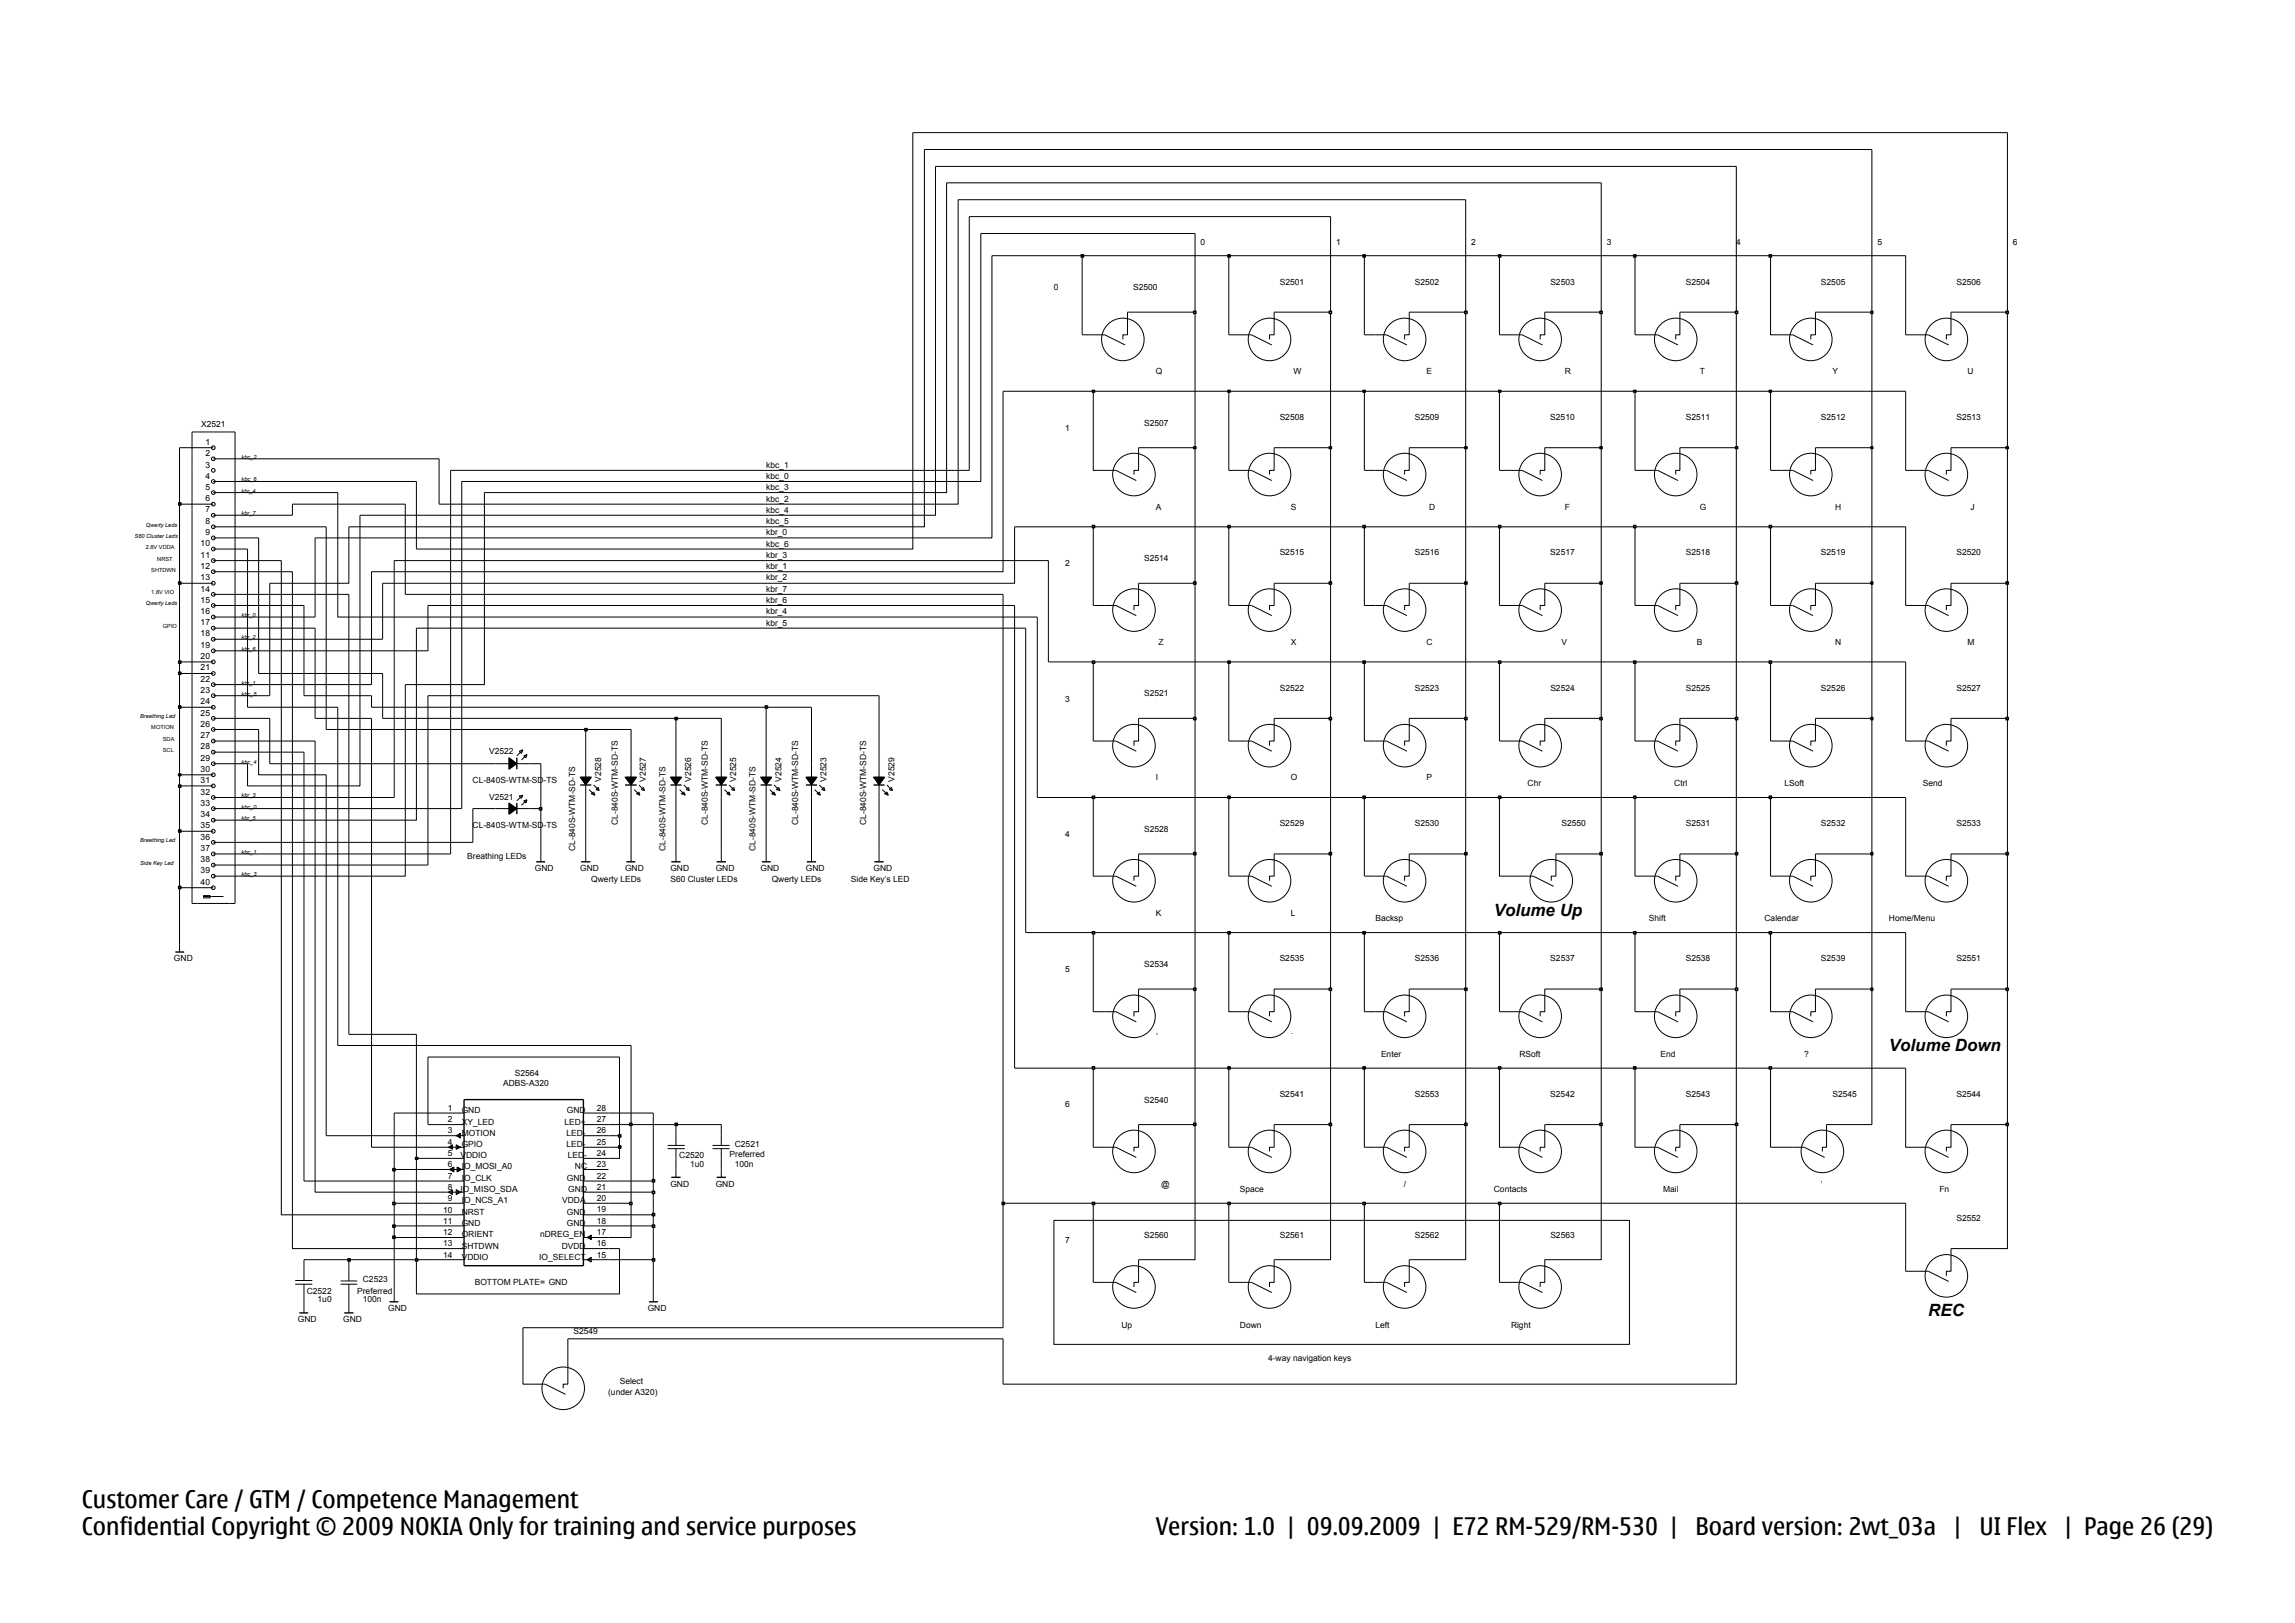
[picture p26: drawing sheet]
<svg xmlns="http://www.w3.org/2000/svg" width="420mm" height="297mm" viewBox="0 0 420 297" stroke-linecap="round" stroke-linejoin="round" font-family="sans-serif">
<defs><g id="words">
<g font-size="4.4">
<text x="15" y="275.9">Customer Care / GTM / Competence Management</text>
<text x="15" y="280.8">Confidential Copyright © 2009 NOKIA Only for training and service purposes</text>
<text x="211.5" y="280.9">Version: 1.0 | 09.09.2009 | E72 RM-529/RM-530 |</text>
<text x="310.3" y="280.9">Board version: 2wt_03a</text>
<text x="357.5" y="280.9">|</text>
<text x="362.2" y="280.9">UI Flex</text>
<text x="377.7" y="280.9">| Page 26 (29)</text>
</g>
<g font-size="3.1">
<text x="273.4" y="167.6">Volume Up</text>
<text x="345.7" y="192.3">Volume Down</text>
<text x="352.9" y="240.8">REC</text>
</g>
<g font-size="1.5">
<text x="219.7" y="44.8">0</text>
<text x="244.5" y="44.8">1</text>
<text x="269.2" y="44.8">2</text>
<text x="294.1" y="44.8">3</text>
<text x="317.8" y="44.8">4</text>
<text x="343.6" y="44.8">5</text>
<text x="368.4" y="44.8">6</text>
<text x="192.9" y="53.1">0</text>
<text x="207.4" y="53.1">S2500</text>
<text x="234.2" y="52.1">S2501</text>
<text x="258.9" y="52.1">S2502</text>
<text x="283.7" y="52.1">S2503</text>
<text x="308.5" y="52.1">S2504</text>
<text x="333.2" y="52.1">S2505</text>
<text x="358.1" y="52.1">S2506</text>
<text x="211.5" y="68.5">Q</text>
<text x="236.7" y="68.5">W</text>
<text x="261" y="68.5">E</text>
<text x="286.3" y="68.5">R</text>
<text x="311.1" y="68.5">T</text>
<text x="335.4" y="68.5">Y</text>
<text x="360.1" y="68.5">U</text>
<text x="209.4" y="77.9">S2507</text>
<text x="234.2" y="76.9">S2508</text>
<text x="258.9" y="76.9">S2509</text>
<text x="283.7" y="76.9">S2510</text>
<text x="308.5" y="76.9">S2511</text>
<text x="333.2" y="76.9">S2512</text>
<text x="358.1" y="76.9">S2513</text>
<text x="36.8" y="78.2">X2521</text>
<text x="37.6" y="81.4">1</text>
<text x="37.6" y="83.4">2</text>
<text x="194.9" y="78.8">1</text>
<text x="37.6" y="85.6">3</text>
<text x="37.6" y="87.6">4</text>
<text x="37.6" y="89.6">5</text>
<text x="140.2" y="87.7">kbc_0</text>
<text x="140.2" y="85.6">kbc_1</text>
<text x="140.2" y="89.7">kbc_3</text>
<text x="37.6" y="91.7">6</text>
<text x="37.6" y="93.8">7</text>
<text x="37.6" y="95.9">8</text>
<text x="140.2" y="93.8">kbc_4</text>
<text x="140.2" y="95.9">kbc_5</text>
<text x="140.2" y="91.8">kbc_2</text>
<text x="211.5" y="93.3">A</text>
<text x="236.2" y="93.3">S</text>
<text x="261.5" y="93.3">D</text>
<text x="286.3" y="93.3">F</text>
<text x="311.1" y="93.3">G</text>
<text x="335.9" y="93.3">H</text>
<text x="360.6" y="93.3">J</text>
<text x="36.7" y="100">10</text>
<text x="37.6" y="97.9">9</text>
<text x="140.2" y="98">kbr_0</text>
<text x="140.2" y="100">kbc_6</text>
<text x="234.2" y="101.6">S2515</text>
<text x="258.9" y="101.6">S2516</text>
<text x="283.7" y="101.6">S2517</text>
<text x="308.5" y="101.6">S2518</text>
<text x="333.3" y="101.6">S2519</text>
<text x="358.1" y="101.6">S2520</text>
<text x="36.7" y="102.1">11</text>
<text x="36.7" y="104.1">12</text>
<text x="36.7" y="106.1">13</text>
<text x="140.2" y="104.2">kbr_1</text>
<text x="140.2" y="106.2">kbr_2</text>
<text x="140.2" y="102.1">kbr_3</text>
<text x="194.9" y="103.6">2</text>
<text x="209.4" y="102.7">S2514</text>
<text x="36.7" y="108.3">14</text>
<text x="36.7" y="110.3">15</text>
<text x="36.7" y="112.4">16</text>
<text x="140.2" y="112.4">kbr_4</text>
<text x="140.2" y="110.4">kbr_6</text>
<text x="140.2" y="108.3">kbr_7</text>
<text x="36.7" y="114.4">17</text>
<text x="36.7" y="116.5">18</text>
<text x="36.7" y="118.6">19</text>
<text x="140.2" y="114.5">kbr_5</text>
<text x="212" y="118.1">Z</text>
<text x="236.2" y="118.1">X</text>
<text x="261" y="118.1">C</text>
<text x="285.8" y="118.1">V</text>
<text x="310.6" y="118.1">B</text>
<text x="335.9" y="118.1">N</text>
<text x="360.1" y="118.1">M</text>
<text x="36.7" y="120.6">20</text>
<text x="36.7" y="122.6">21</text>
<text x="36.7" y="124.8">22</text>
<text x="36.7" y="126.8">23</text>
<text x="36.7" y="128.9">24</text>
<text x="36.7" y="130.9">25</text>
<text x="194.9" y="128.4">3</text>
<text x="209.4" y="127.4">S2521</text>
<text x="234.2" y="126.4">S2522</text>
<text x="258.9" y="126.4">S2523</text>
<text x="283.7" y="126.4">S2524</text>
<text x="308.5" y="126.4">S2525</text>
<text x="333.3" y="126.4">S2526</text>
<text x="358.1" y="126.4">S2527</text>
<text x="36.7" y="133">26</text>
<text x="36.7" y="135.1">27</text>
<text x="36.7" y="137.1">28</text>
<text x="36.7" y="139.2">29</text>
<text x="36.7" y="141.3">30</text>
<text x="36.7" y="143.3">31</text>
<text x="86.5" y="143.2">CL-840S-WTM-SD-TS</text>
<text x="89.5" y="138.1">V2522</text>
<text x="110" y="143.1" transform="rotate(-90 110 143.1)">V2528</text>
<text x="118.2" y="143.1" transform="rotate(-90 118.2 143.1)">V2527</text>
<text x="126.5" y="143.1" transform="rotate(-90 126.5 143.1)">V2526</text>
<text x="134.7" y="143.1" transform="rotate(-90 134.7 143.1)">V2525</text>
<text x="143" y="143.1" transform="rotate(-90 143 143.1)">V2524</text>
<text x="151.2" y="143.1" transform="rotate(-90 151.2 143.1)">V2523</text>
<text x="163.7" y="143.1" transform="rotate(-90 163.7 143.1)">V2529</text>
<text x="211.5" y="142.8">I</text>
<text x="236.2" y="142.8">O</text>
<text x="261" y="142.8">P</text>
<text x="279.6" y="143.8">Chr</text>
<text x="306.4" y="143.8">Ctrl</text>
<text x="326.6" y="143.8">LSoft</text>
<text x="351.9" y="143.8">Send</text>
<text x="36.7" y="145.4">32</text>
<text x="36.7" y="147.5">33</text>
<text x="36.7" y="149.5">34</text>
<text x="89.5" y="146.4">V2521</text>
<text x="36.7" y="151.6">35</text>
<text x="36.7" y="153.6">36</text>
<text x="36.7" y="155.8">37</text>
<text x="86.5" y="151.5">CL-840S-WTM-SD-TS</text>
<text x="105.3" y="155.7" transform="rotate(-90 105.3 155.7)">CL-840S-WTM-SD-TS</text>
<text x="113.1" y="151" transform="rotate(-90 113.1 151)">CL-840S-WTM-SD-TS</text>
<text x="121.8" y="155.7" transform="rotate(-90 121.8 155.7)">CL-840S-WTM-SD-TS</text>
<text x="129.6" y="151" transform="rotate(-90 129.6 151)">CL-840S-WTM-SD-TS</text>
<text x="138.3" y="155.7" transform="rotate(-90 138.3 155.7)">CL-840S-WTM-SD-TS</text>
<text x="146.1" y="151" transform="rotate(-90 146.1 151)">CL-840S-WTM-SD-TS</text>
<text x="158.5" y="151" transform="rotate(-90 158.5 151)">CL-840S-WTM-SD-TS</text>
<text x="194.9" y="153.1">4</text>
<text x="209.4" y="152.2">S2528</text>
<text x="234.2" y="151.2">S2529</text>
<text x="258.9" y="151.2">S2530</text>
<text x="285.8" y="151.2">S2550</text>
<text x="308.5" y="151.2">S2531</text>
<text x="333.2" y="151.2">S2532</text>
<text x="358.1" y="151.2">S2533</text>
<text x="36.7" y="157.8">38</text>
<text x="36.7" y="159.8">39</text>
<text x="36.7" y="161.9">40</text>
<text x="85.5" y="157.3">Breathing LEDs</text>
<text x="97.9" y="159.3">GND</text>
<text x="106.2" y="159.3">GND</text>
<text x="108.2" y="161.4">Qwerty LEDs</text>
<text x="114.4" y="159.3">GND</text>
<text x="122.7" y="161.4">S60 Cluster LEDs</text>
<text x="122.7" y="159.3">GND</text>
<text x="131" y="159.3">GND</text>
<text x="139.2" y="159.3">GND</text>
<text x="141.2" y="161.4">Qwerty LEDs</text>
<text x="147.5" y="159.3">GND</text>
<text x="155.7" y="161.4">Side Key’s LED</text>
<text x="159.9" y="159.3">GND</text>
<text x="211.5" y="167.6">K</text>
<text x="236.2" y="167.6">L</text>
<text x="251.7" y="168.6">Backsp</text>
<text x="301.8" y="168.6">Shift</text>
<text x="322.9" y="168.6">Calendar</text>
<text x="345.7" y="168.6">Home/Menu</text>
<text x="31.8" y="175.8">GND</text>
<text x="194.9" y="177.9">5</text>
<text x="209.4" y="177">S2534</text>
<text x="234.2" y="175.9">S2535</text>
<text x="258.9" y="175.9">S2536</text>
<text x="283.7" y="175.9">S2537</text>
<text x="308.5" y="175.9">S2538</text>
<text x="333.2" y="175.9">S2539</text>
<text x="358.1" y="175.9">S2551</text>
<text x="211.5" y="189.3">,</text>
<text x="236.2" y="189.3">.</text>
<text x="94.2" y="196.9">S2564</text>
<text x="252.7" y="193.4">Enter</text>
<text x="278" y="193.4">RSoft</text>
<text x="303.9" y="193.4">End</text>
<text x="330.2" y="193.4">?</text>
<text x="81.9" y="203.3">1</text>
<text x="84.5" y="203.7">GND</text>
<text x="92.1" y="198.8">ADBS-A320</text>
<text x="103.8" y="203.7">GND</text>
<text x="109.2" y="203.3">28</text>
<text x="194.9" y="202.7">6</text>
<text x="209.4" y="201.8">S2540</text>
<text x="234.2" y="200.8">S2541</text>
<text x="258.9" y="200.8">S2553</text>
<text x="283.7" y="200.8">S2542</text>
<text x="308.5" y="200.8">S2543</text>
<text x="335.4" y="200.8">S2545</text>
<text x="358.1" y="200.8">S2544</text>
<text x="81.9" y="207.4">3</text>
<text x="81.9" y="209.5">4</text>
<text x="81.9" y="205.4">2</text>
<text x="84.5" y="207.8">MOTION</text>
<text x="84.5" y="209.9">GPIO</text>
<text x="84.5" y="205.8">XY_LED</text>
<text x="103.3" y="205.8">LED+</text>
<text x="103.7" y="209.9">LED-</text>
<text x="103.7" y="207.8">LED-</text>
<text x="109.2" y="209.5">25</text>
<text x="109.2" y="207.4">26</text>
<text x="109.2" y="205.4">27</text>
<text x="134.5" y="209.9">C2521</text>
<text x="81.9" y="211.6">5</text>
<text x="81.9" y="213.6">6</text>
<text x="81.9" y="215.7">7</text>
<text x="84.2" y="212">VDDIO</text>
<text x="84.5" y="214">IO_MOSI_A0</text>
<text x="103.9" y="212">LED-</text>
<text x="105.2" y="214">NC</text>
<text x="109.2" y="215.7">22</text>
<text x="109.2" y="213.6">23</text>
<text x="109.2" y="211.5">24</text>
<text x="124.3" y="212">C2520</text>
<text x="126.3" y="213.5">1u0</text>
<text x="133.5" y="211.8">Preferred</text>
<text x="134.5" y="213.5">100n</text>
<text x="81.1" y="221.9">10</text>
<text x="81.9" y="217.7">8</text>
<text x="81.9" y="219.8">9</text>
<text x="84.2" y="218.2">IO_MISO_SDA</text>
<text x="84.5" y="216.1">IO_CLK</text>
<text x="84.5" y="220.2">IO_NCS_A1</text>
<text x="102.9" y="220.2">VDDA</text>
<text x="103.8" y="216.1">GND</text>
<text x="104" y="218.2">GND</text>
<text x="109.2" y="219.8">20</text>
<text x="109.2" y="217.7">21</text>
<text x="109.2" y="221.9">19</text>
<text x="122.7" y="217.1">GND</text>
<text x="131" y="217.1">GND</text>
<text x="212.5" y="217.1">@</text>
<text x="226.9" y="218.1">Space</text>
<text x="256.9" y="217.1">/</text>
<text x="273.4" y="218.1">Contacts</text>
<text x="304.4" y="218.2">Mail</text>
<text x="333.3" y="217.1">’</text>
<text x="354.9" y="218.2">Fn</text>
<text x="81.1" y="223.9">11</text>
<text x="81.1" y="226">12</text>
<text x="84.5" y="226.5">ORIENT</text>
<text x="84.5" y="222.3">NRST</text>
<text x="84.5" y="224.3">GND</text>
<text x="98.8" y="226.5">nDREG_EN</text>
<text x="103.8" y="224.3">GND</text>
<text x="103.8" y="222.3">GND</text>
<text x="109.2" y="226">17</text>
<text x="109.2" y="223.9">18</text>
<text x="194.9" y="227.5">7</text>
<text x="209.4" y="226.5">S2560</text>
<text x="234.2" y="226.5">S2561</text>
<text x="258.9" y="226.5">S2562</text>
<text x="283.7" y="226.5">S2563</text>
<text x="358.1" y="223.4">S2552</text>
<text x="81.1" y="228.1">13</text>
<text x="81.1" y="230.2">14</text>
<text x="84.5" y="228.5">SHTDWN</text>
<text x="84.5" y="230.5">VDDIO</text>
<text x="98.7" y="230.5">IO_SELECT</text>
<text x="102.8" y="228.5">DVDD</text>
<text x="109.2" y="230.2">15</text>
<text x="109.2" y="228.1">16</text>
<text x="56.1" y="236.8">C2522</text>
<text x="58.1" y="238.3">1u0</text>
<text x="65.4" y="236.8">Preferred</text>
<text x="66.4" y="238.3">100n</text>
<text x="66.4" y="234.7">C2523</text>
<text x="71" y="239.8">GND</text>
<text x="86.9" y="235.1">BOTTOM PLATE= GND</text>
<text x="118.5" y="239.8">GND</text>
<text x="54.5" y="241.9">GND</text>
<text x="62.8" y="241.9">GND</text>
<text x="104.9" y="244.1">S2549</text>
<text x="205.2" y="243">Up</text>
<text x="226.9" y="243">Down</text>
<text x="251.7" y="243">Left</text>
<text x="276.5" y="243">Right</text>
<text x="232.1" y="249.1">4-way navigation keys</text>
<text x="111.3" y="255.2">(under A320)</text>
<text x="113.4" y="253.2">Select</text>
</g>
<g font-size="1">
<text x="44.2" y="84">kbc_2</text>
<text x="44.2" y="88.1">kbc_6</text>
<text x="44.2" y="94.3">kbr_7</text>
<text x="44.2" y="90.1">kbr_4</text>
<text x="24.6" y="98.4">S60 Cluster Leds</text>
<text x="26.7" y="96.4">Qwerty Leds</text>
<text x="26.7" y="100.5">2.8V VDDA</text>
<text x="27.7" y="104.6">SHTDWN</text>
<text x="28.8" y="102.6">NRST</text>
<text x="26.7" y="110.8">Qwerty Leds</text>
<text x="27.7" y="108.8">1.8V VIO</text>
<text x="44.2" y="112.9">kbr_0</text>
<text x="29.8" y="114.9">GPIO</text>
<text x="44.2" y="117">kbr_2</text>
<text x="44.2" y="119.1">kbr_6</text>
<text x="44.2" y="125.3">kbr_1</text>
<text x="25.7" y="131.5">Breathing Led</text>
<text x="44.2" y="127.3">kbc_5</text>
<text x="27.7" y="133.5">MOTION</text>
<text x="29.8" y="135.6">SDA</text>
<text x="29.8" y="137.6">SCL</text>
<text x="44.2" y="139.8">kbc_4</text>
<text x="44.2" y="148">kbc_0</text>
<text x="44.2" y="145.9">kbr_3</text>
<text x="25.7" y="154.1">Breathing Led</text>
<text x="44.2" y="150.1">kbr_5</text>
<text x="25.7" y="158.3">Side Key Led</text>
<text x="44.2" y="156.3">kbc_1</text>
<text x="44.2" y="160.3">kbc_3</text>
</g>
</g></defs>
<g fill="none" stroke="#000" stroke-width=".18">
<path d="M206.3 57.1v4.2h-.8v.8M233.2 57.1v4.2h-.9v.8M257.9 57.1v4.2h-.8v.8M282.7 57.1v4.2h-.8v.8M307.4 57.1v4.2h-.7v.8M332.2 57.1v4.2h-.8v.8M357 57.1v4.2h-.8v.8M35.1 79h7.9v86.3h-7.9zM200.1 61.3h2.1l3.7 1.8M226.9 61.3h2.1l3.8 1.8M251.7 61.3h2.1l3.7 1.8M276.5 61.3h2.1l3.7 1.8"/>
<path d="M301.2 61.3h2.2l3.7 1.8M326.1 61.3h2l3.7 1.8M350.9 61.3h2l3.7 1.8M202.2 86.1h2l3.7 1.8M208.4 81.9v4.2h-.9v.7M226.9 86.1h2.1l3.8 1.8M233.2 81.9v4.2h-.9v.7M251.7 86.1h2.1l3.7 1.8M257.9 81.9v4.2h-.8v.7M276.5 86.1h2.1l3.7 1.8M282.7 81.9v4.2h-.8v.7M301.2 86.1h2.2l3.7 1.8"/>
<path d="M307.4 81.9v4.2h-.7v.7M326.1 86.1h2l3.7 1.8M332.2 81.9v4.2h-.8v.7M350.9 86.1h2l3.7 1.8M357 81.9v4.2h-.8v.7M202.2 110.8h2l3.7 1.9M208.4 106.7v4.1h-.9v.8M226.9 110.8h2.1l3.8 1.9M233.2 106.7v4.1h-.9v.8M251.7 110.8h2.1l3.7 1.9M257.9 106.7v4.1h-.8v.8M276.5 110.8h2.1l3.7 1.9"/>
<path d="M282.7 106.7v4.1h-.8v.8M301.2 110.8h2.2l3.7 1.9M307.4 106.7v4.1h-.7v.8M326.1 110.8h2l3.7 1.9M332.2 106.7v4.1h-.8v.8M350.9 110.8h2l3.7 1.9M357 106.7v4.1h-.8v.8M90.7 139.8h6.2M93.1 138.7l1.5 1.1-1.5 1zM95 137.5l.7-.3-.3 .7zM95.7 137.2l-1.1 1.1M95.8 138.3l.6-.2-.1 .6z"/>
<path d="M96.4 138.1l-1 1M107.2 139.8v6.1M115.5 139.8v6.1M123.7 139.8v6.1M132 139.8v6.1M140.2 139.8v6.1M148.5 139.8v6.1M160.9 139.8v6.1M202.2 135.6h2l3.7 1.9M208.4 131.5v4.1h-.9v.9M226.9 135.6h2.1l3.8 1.9M233.2 131.5v4.1h-.9v.9"/>
<path d="M251.7 135.6h2.1l3.7 1.9M257.9 131.5v4.1h-.8v.9M276.5 135.6h2.1l3.7 1.9M282.7 131.5v4.1h-.8v.9M301.2 135.6h2.2l3.7 1.9M307.4 131.5v4.1h-.7v.9M326.1 135.6h2l3.7 1.9M332.2 131.5v4.1h-.8v.9M350.9 135.6h2l3.7 1.9M357 131.5v4.1h-.8v.9M90.7 148h6.2M93.1 147l1.5 1-1.5 1z"/>
<path d="M95 145.7l.7-.2-.3 .6zM95.7 145.5l-1.1 1M95.8 146.5l.6-.1-.1 .6zM96.4 146.4l-1 1M99 156.3v1.4M106.2 142.2h2l-1 1.4zM107.2 156.3v1.4M107.8 144.5l1.1 1M108.2 145.3l.4-.4 .3 .6zM108.6 143.6l1 1.1M109.1 144.5l.4-.4 .1 .6zM114.4 142.2h2.1l-1 1.4z"/>
<path d="M115.5 156.3v1.4M116.1 144.5l1 1M116.5 145.3l.4-.4 .2 .6zM116.9 143.6l1 1.1M117.4 144.5l.4-.4 .1 .6zM122.7 142.2h2l-1 1.4zM123.7 156.3v1.4M124.4 144.5l1 1M124.7 145.3l.4-.4 .3 .6zM125.1 143.6l1.1 1.1M126 144.1l.2 .6-.6-.2zM131 142.2h2l-1 1.4z"/>
<path d="M132 156.3v1.4M132.6 144.5l1 1M133 145.3l.4-.4 .2 .6zM133.4 143.6l1.1 1.1M134.3 144.1l.2 .6-.6-.2zM139.2 142.2h2l-1 1.4zM140.2 156.3v1.4M140.9 144.5l1 1M141.2 145.3l.5-.4 .2 .6zM141.7 143.6l1.1 1.1M142.1 144.5l.4-.4 .3 .6zM147.5 142.2h2l-1 1.4z"/>
<path d="M148.5 156.3v1.4M149.1 144.5l1 1M149.5 145.3l.4-.4 .2 .6zM149.9 143.6l1.1 1.1M150.4 144.5l.4-.4 .2 .6zM159.9 142.2h2l-1 1.4zM160.9 156.3v1.4M161.5 144.5l1.1 1M161.9 145.3l.4-.4 .3 .6zM162.3 143.6l1 1.1M162.7 144.5l.5-.4 .1 .6zM208.4 156.3v4h-.9v.9"/>
<path d="M233.2 156.3v4h-.9v.9M257.9 156.3v4h-.8v.9M284.7 156.3v4h-.8v.9M307.4 156.3v4h-.7v.9M332.2 156.3v4h-.8v.9M357 156.3v4h-.8v.9M32.9 172.8v1.4M37.3 163.9h1.1v.4h-1.1zM37.3 164.1h3.6M202.2 160.3h2l3.7 1.9M226.9 160.3h2.1l3.8 1.9M251.7 160.3h2.1l3.7 1.9"/>
<path d="M278.6 160.3h2l3.7 1.9M301.2 160.3h2.2l3.7 1.9M326.1 160.3h2l3.7 1.9M350.9 160.3h2l3.7 1.9M202.2 185.1h2l3.7 1.9M208.4 181v4.1h-.9v.9M226.9 185.1h2.1l3.8 1.9M233.2 181v4.1h-.9v.9M251.7 185.1h2.1l3.7 1.9M257.9 181v4.1h-.8v.9M276.5 185.1h2.1l3.7 1.9M282.7 181v4.1h-.8v.9"/>
<path d="M301.2 185.1h2.2l3.7 1.9M307.4 181v4.1h-.7v.9M326.1 185.1h2l3.7 1.9M332.2 181v4.1h-.8v.9M350.9 185.1h2l3.7 1.9M357 181v4.1h-.8v.9M80.4 209.9h4.5M80.4 203.7h4.5M80.4 205.8h4.5M80.4 207.8h4.5M80.4 212h4.5M80.4 214h4.5"/>
<path d="M80.4 216.1h4.5M80.4 218.2h4.5M82.8 209.5l-.3 .4 .3 .4v-.8l-.8 .4 .8 .4M82.8 217.7l-.8 .5 .8 .4M82.8 217.7v.9M82.8 217.7l-.3 .5 .3 .4M83.1 213.6l-.5 .4 .5 .4v-.8l-.9 .4 .9 .4M83.5 209.5l.8 .4-.8 .4v-.8l.4 .4-.4 .4M83.5 217.7l.8 .5-.8 .4v-.9l.4 .5-.4 .4M83.7 213.6l.8 .4-.8 .4v-.8l.4 .4-.4 .4M84.2 207.4l-.3 .4 .3 .5v-.9l-.7 .4 .7 .5M106.8 209.9h4.5"/>
<path d="M106.8 205.8h4.5M106.8 214h4.5M106.8 218.2h4.5M106.8 203.7h4.5M106.8 207.8h4.5M106.8 212h4.5M106.8 216.1h4.5M122.2 209.6h3.1M122.2 210.2h3.1M123.7 207.8v1.8M123.7 210.2v1.8M123.7 214v1.4"/>
<path d="M130.4 209.6h3.1M130.4 210.2h3.1M132 207.8v1.8M132 210.2v1.8M132 214v1.4M202.2 209.9h2l3.7 1.9M208.4 205.8v4.1h-.9v.8M226.9 209.9h2.1l3.8 1.9M233.2 205.8v4.1h-.9v.8M251.7 209.9h2.1l3.7 1.9M257.9 205.8v4.1h-.8v.8M276.5 209.9h2.1l3.7 1.9"/>
<path d="M282.7 205.8v4.1h-.8v.8M301.2 209.9h2.2l3.7 1.9M307.4 205.8v4.1h-.7v.8M317.8 205.8v47.5h-134.2v-8.3h-79.7v8.3h-.8v.8M328.1 209.9h2.1l3.7 1.9M334.3 205.8v4.1h-.8v.8M350.9 209.9h2l3.7 1.9M357 205.8v4.1h-.8v.8M54 235h3.2M54 234.3h3.2M55.6 234.3v-3.8h8.2v3.9M55.6 235v5.3"/>
<path d="M62.3 234.4h3.1M62.3 235h3.1M63.8 235v5.3M72.1 226.5v11.7M80.4 230.5h4.5M80.4 228.5h4.5M80.4 226.5h4.5M80.4 220.2h4.5M80.4 222.3h4.5M80.4 224.3h4.5M106.8 226.5h4.5M106.8 222.3h4.5"/>
<path d="M106.8 230.5h4.5M106.8 228.5h4.5M106.8 220.2h4.5M106.8 224.3h4.5M108.2 230.1l-.4 .4 .4 .4M108.2 226l-.4 .5 .4 .3v-.8l-.8 .5 .8 .3M108.2 230.1l-.8 .4 .8 .4M108.2 230.1v.8M113.4 228.5v8.3h-37.2v-6.3M119.6 230.5v7.7M183.6 220.2v22.8h-87.9v10.3h4.1l3.7 1.9M200.1 220.2v14.5h4.1l3.7 1.8"/>
<path d="M208.4 230.5v4.2h-.9v.8M224.9 220.2v14.5h4.1l3.8 1.8M233.2 230.5v4.2h-.9v.8M249.7 220.2v14.5h4.1l3.7 1.8M257.9 230.5v4.2h-.8v.8M274.4 220.2v14.5h4.2l3.7 1.8M282.7 230.5v4.2h-.8v.8M348.7 220.2v12.4h4.2l3.7 1.9M357 228.5v4.1h-.8v.9"/>
<circle cx="205.5" cy="62.1" r="3.9"/>
<circle cx="232.3" cy="62.1" r="3.9"/>
<circle cx="257.1" cy="62.1" r="3.9"/>
<circle cx="281.9" cy="62.1" r="3.9"/>
<circle cx="306.7" cy="62.1" r="3.9"/>
<circle cx="331.4" cy="62.1" r="3.9"/>
<circle cx="356.2" cy="62.1" r="3.9"/>
<circle cx="39" cy="84" r=".34"/>
<circle cx="39" cy="86.1" r=".34"/>
<circle cx="39" cy="96.4" r=".34"/>
<circle cx="39" cy="94.3" r=".34"/>
<circle cx="39" cy="90.1" r=".34"/>
<circle cx="39" cy="92.3" r=".34"/>
<circle cx="39" cy="98.4" r=".34"/>
<circle cx="39" cy="88.1" r=".34"/>
<circle cx="39" cy="81.9" r=".34"/>
<circle cx="207.5" cy="86.8" r="3.9"/>
<circle cx="232.3" cy="86.8" r="3.9"/>
<circle cx="257.1" cy="86.8" r="3.9"/>
<circle cx="281.9" cy="86.8" r="3.9"/>
<circle cx="306.7" cy="86.8" r="3.9"/>
<circle cx="331.4" cy="86.8" r="3.9"/>
<circle cx="356.2" cy="86.8" r="3.9"/>
<circle cx="39" cy="104.6" r=".34"/>
<circle cx="39" cy="106.7" r=".34"/>
<circle cx="39" cy="110.8" r=".34"/>
<circle cx="39" cy="112.9" r=".34"/>
<circle cx="39" cy="117" r=".34"/>
<circle cx="39" cy="119.1" r=".34"/>
<circle cx="39" cy="108.8" r=".34"/>
<circle cx="39" cy="114.9" r=".34"/>
<circle cx="39" cy="100.5" r=".34"/>
<circle cx="39" cy="102.6" r=".34"/>
<circle cx="207.5" cy="111.6" r="3.9"/>
<circle cx="232.3" cy="111.6" r="3.9"/>
<circle cx="257.1" cy="111.6" r="3.9"/>
<circle cx="281.9" cy="111.6" r="3.9"/>
<circle cx="306.7" cy="111.6" r="3.9"/>
<circle cx="331.4" cy="111.6" r="3.9"/>
<circle cx="356.2" cy="111.6" r="3.9"/>
<circle cx="39" cy="137.6" r=".34"/>
<circle cx="39" cy="121.1" r=".34"/>
<circle cx="39" cy="139.8" r=".34"/>
<circle cx="39" cy="123.2" r=".34"/>
<circle cx="39" cy="125.3" r=".34"/>
<circle cx="39" cy="133.5" r=".34"/>
<circle cx="39" cy="135.6" r=".34"/>
<circle cx="39" cy="127.3" r=".34"/>
<circle cx="39" cy="129.4" r=".34"/>
<circle cx="39" cy="131.5" r=".34"/>
<circle cx="207.5" cy="136.5" r="3.9"/>
<circle cx="232.3" cy="136.5" r="3.9"/>
<circle cx="257.1" cy="136.5" r="3.9"/>
<circle cx="281.9" cy="136.5" r="3.9"/>
<circle cx="306.7" cy="136.5" r="3.9"/>
<circle cx="331.4" cy="136.5" r="3.9"/>
<circle cx="356.2" cy="136.5" r="3.9"/>
<circle cx="39" cy="152.1" r=".34"/>
<circle cx="39" cy="141.8" r=".34"/>
<circle cx="39" cy="143.8" r=".34"/>
<circle cx="39" cy="150.1" r=".34"/>
<circle cx="39" cy="148" r=".34"/>
<circle cx="39" cy="154.1" r=".34"/>
<circle cx="39" cy="156.3" r=".34"/>
<circle cx="39" cy="158.3" r=".34"/>
<circle cx="39" cy="145.9" r=".34"/>
<circle cx="39" cy="162.4" r=".34"/>
<circle cx="39" cy="160.3" r=".34"/>
<circle cx="207.5" cy="161.2" r="3.9"/>
<circle cx="232.3" cy="161.2" r="3.9"/>
<circle cx="257.1" cy="161.2" r="3.9"/>
<circle cx="283.9" cy="161.2" r="3.9"/>
<circle cx="306.7" cy="161.2" r="3.9"/>
<circle cx="331.4" cy="161.2" r="3.9"/>
<circle cx="356.2" cy="161.2" r="3.9"/>
<circle cx="207.5" cy="186" r="3.9"/>
<circle cx="232.3" cy="186" r="3.9"/>
<circle cx="257.1" cy="186" r="3.9"/>
<circle cx="281.9" cy="186" r="3.9"/>
<circle cx="306.7" cy="186" r="3.9"/>
<circle cx="331.4" cy="186" r="3.9"/>
<circle cx="356.2" cy="186" r="3.9"/>
<circle cx="207.5" cy="210.7" r="3.9"/>
<circle cx="232.3" cy="210.7" r="3.9"/>
<circle cx="257.1" cy="210.7" r="3.9"/>
<circle cx="281.9" cy="210.7" r="3.9"/>
<circle cx="306.7" cy="210.7" r="3.9"/>
<circle cx="333.5" cy="210.7" r="3.9"/>
<circle cx="356.2" cy="210.7" r="3.9"/>
<circle cx="207.5" cy="235.5" r="3.9"/>
<circle cx="232.3" cy="235.5" r="3.9"/>
<circle cx="257.1" cy="235.5" r="3.9"/>
<circle cx="281.9" cy="235.5" r="3.9"/>
<circle cx="356.2" cy="233.5" r="3.9"/>
<circle cx="103.1" cy="254.1" r="3.9"/>
</g>
<g fill="none" stroke="#000" stroke-width=".25">
<path d="M93.2 138.8l1.3 1-1.3 .8zM93.3 139l1 .8-1 .7zM93.4 139.1l.8 .7-.8 .5zM93.5 139.2l.6 .6-.6 .4zM93.5 139.4l.4 .4-.4 .3zM93.6 139.5l.2 .3-.2 .1zM93.6 139.7v.1M94.6 138.7v2.1M93.2 147.1l1.3 .9-1.3 .9zM93.3 147.2l1 .8-1 .7zM93.4 147.4l.8 .6-.8 .6zM93.5 147.5l.6 .5-.6 .5z"/>
<path d="M93.5 147.6l.4 .4-.4 .3zM93.6 147.8l.2 .2-.2 .2zM93.6 147.9v.2M94.6 147v2M98.1 157.7h1.6M106.2 143.6h2M106.3 157.7h1.7M106.3 142.3h1.8l-.9 1.2zM106.4 142.3h1.6l-.8 1.1zM106.6 142.4h1.2l-.6 .8zM106.7 142.5h1l-.5 .6zM106.9 142.5h.6l-.3 .5z"/>
<path d="M107 142.6h.4l-.2 .2zM107.1 142.7h.2M114.4 143.6h2.1M114.6 142.3h1.7l-.8 1.2zM114.6 157.7h1.7M114.7 142.3h1.6l-.8 1.1zM114.8 142.4h1.3l-.6 .8zM115 142.5h.9l-.4 .6zM115.2 142.5h.6l-.3 .5zM115.2 142.6h.5l-.2 .2zM115.4 142.7h.2M122.7 143.6h2"/>
<path d="M122.9 157.7h1.6M122.9 142.3h1.7l-.9 1.2zM122.9 142.3h1.6l-.8 1.1zM123.1 142.4h1.3l-.7 .8zM123.3 142.5h.9l-.5 .6zM123.4 142.5h.6l-.3 .5zM123.5 142.6h.5l-.3 .2zM123.6 142.7h.2M131 143.6h2M131.1 142.3h1.7l-.8 1.2zM131.2 157.7h1.6M131.2 142.3h1.6l-.8 1.1z"/>
<path d="M131.3 142.4h1.3l-.6 .8zM131.5 142.5h.9l-.4 .6zM131.7 142.5h.6l-.3 .5zM131.7 142.6h.5l-.2 .2zM131.9 142.7h.2M139.2 143.6h2M139.4 142.3h1.7l-.9 1.2zM139.5 157.7h1.6M139.5 142.3h1.5l-.8 1.1zM139.6 142.4h1.3l-.7 .8zM139.8 142.5h.9l-.5 .6zM139.9 142.5h.7l-.4 .5z"/>
<path d="M140 142.6h.5l-.3 .2zM140.1 142.7h.2M147.5 143.6h2M147.6 142.3h1.8l-.9 1.2zM147.7 157.7h1.7M147.7 142.3h1.6l-.8 1.1zM147.9 142.4h1.2l-.6 .8zM148 142.5h1l-.5 .6zM148.2 142.5h.6l-.3 .5zM148.3 142.6h.4l-.2 .2zM148.4 142.7h.2M159.9 143.6h2"/>
<path d="M160 157.7h1.7M160 142.3h1.8l-.9 1.2zM160.1 142.3h1.5l-.7 1.1zM160.3 142.4h1.2l-.6 .8zM160.4 142.5h1l-.5 .6zM160.5 142.5h.7l-.3 .5zM160.7 142.6h.4l-.2 .2zM160.8 142.7h.2M32.1 174.2h1.6M84.9 201.2h21.9v30.4h-21.9zM122.9 215.4h1.6M131.2 215.4h1.6"/>
<path d="M71.3 238.2h1.6M118.8 238.2h1.6M54.8 240.3h1.6M63 240.3h1.7"/>
</g>
<path d="M63.7 230.3h.4v.5h-.4z" fill-rule="evenodd" fill="#c3c3c3" stroke="#000" stroke-width=".25"/>
<path d="M63.8 230.5h12.4" fill="none" stroke="#000" stroke-width=".18"/>
<path d="M76 230.3h.5v.5h-.5z" fill-rule="evenodd" fill="#c3c3c3" stroke="#000" stroke-width=".25"/>
<path d="M76.2 212v18.5h4.2M111.3 230.5h8.3" fill="none" stroke="#000" stroke-width=".18"/>
<path d="M119.4 230.3h.4v.5h-.4z" fill="#c3c3c3"/>
<path d="M119.4 230.3h.4v.5h-.4z" fill="none" stroke="#000" stroke-width=".25"/>
<path d="M53.5 104.6v123.9h26.9M218.7 205.8v24.7h-10.3M243.5 205.8v24.7h-10.3M268.2 205.8v24.7h-10.3M293 205.8v24.7h-10.3M367.4 205.8v22.7h-10.4M111.3 228.5h2.1M119.6 224.3v6.2" fill="none" stroke="#000" stroke-width=".18"/>
<path d="M71.9 226.2h.4v.4h-.4z" fill="#c3c3c3"/>
<path d="M71.9 226.2h.4v.4h-.4z" fill="none" stroke="#000" stroke-width=".25"/>
<path d="M72.1 224.3v2.2h8.3M115.5 220.2v6.3h-4.2" fill="none" stroke="#000" stroke-width=".18"/>
<path d="M71.9 224.2h.4v.4h-.4z" fill="#c3c3c3"/>
<path d="M71.9 224.2h.4v.4h-.4z" fill="none" stroke="#000" stroke-width=".25"/>
<path d="M72.1 220.2v4.1h8.3M111.3 224.3h8.3" fill="none" stroke="#000" stroke-width=".18"/>
<path d="M119.4 224.2h.4v.4h-.4z" fill="#c3c3c3"/>
<path d="M119.4 224.2h.4v.4h-.4z" fill="none" stroke="#000" stroke-width=".25"/>
<path d="M51.5 102.6v119.7h28.9M111.3 222.3h8.3v2" fill="none" stroke="#000" stroke-width=".18"/>
<path d="M119.4 222.1h.4v.4h-.4z" fill="#c3c3c3"/>
<path d="M119.4 222.1h.4v.4h-.4z" fill="none" stroke="#000" stroke-width=".25"/>
<path d="M119.6 218.2v4.1" fill="none" stroke="#000" stroke-width=".18"/>
<path d="M71.9 220h.4v.4h-.4z" fill="#c3c3c3"/>
<path d="M71.9 220h.4v.4h-.4z" fill="none" stroke="#000" stroke-width=".25"/>
<path d="M72.1 214v6.2h8.3M111.3 220.2h4.2" fill="none" stroke="#000" stroke-width=".18"/>
<path d="M115.2 220h.5v.4h-.5z" fill="#c3c3c3"/>
<path d="M115.2 220h.5v.4h-.5z" fill="none" stroke="#000" stroke-width=".25"/>
<path d="M115.5 205.8v14.4" fill="none" stroke="#000" stroke-width=".18"/>
<path d="M183.4 220h.4v.4h-.4z" fill="#c3c3c3"/>
<path d="M183.4 220h.4v.4h-.4z" fill="none" stroke="#000" stroke-width=".25"/>
<path d="M183.6 108.8v111.4h16.5" fill="none" stroke="#000" stroke-width=".18"/>
<path d="M199.9 220h.4v.4h-.4z" fill="#c3c3c3"/>
<path d="M199.9 220h.4v.4h-.4z" fill="none" stroke="#000" stroke-width=".25"/>
<path d="M200.1 220.2h24.8" fill="none" stroke="#000" stroke-width=".18"/>
<path d="M224.7 220h.4v.4h-.4z" fill="#c3c3c3"/>
<path d="M224.7 220h.4v.4h-.4z" fill="none" stroke="#000" stroke-width=".25"/>
<path d="M224.9 220.2h24.8" fill="none" stroke="#000" stroke-width=".18"/>
<path d="M249.4 220h.5v.4h-.5z" fill="#c3c3c3"/>
<path d="M249.4 220h.5v.4h-.5z" fill="none" stroke="#000" stroke-width=".25"/>
<path d="M249.7 220.2h24.7" fill="none" stroke="#000" stroke-width=".18"/>
<path d="M274.2 220h.5v.4h-.5z" fill="#c3c3c3"/>
<path d="M274.2 220h.5v.4h-.5z" fill="none" stroke="#000" stroke-width=".25"/>
<path d="M57.7 135.6v82.6h22.7M111.3 218.2h8.3M274.4 220.2h74.3" fill="none" stroke="#000" stroke-width=".18"/>
<path d="M119.4 218h.4v.4h-.4z" fill="#c3c3c3"/>
<path d="M119.4 218h.4v.4h-.4z" fill="none" stroke="#000" stroke-width=".25"/>
<path d="M55.6 137.6v78.5h24.8M111.3 216.1h8.3v2.1" fill="none" stroke="#000" stroke-width=".18"/>
<path d="M119.4 215.9h.4v.4h-.4z" fill="#c3c3c3"/>
<path d="M119.4 215.9h.4v.4h-.4z" fill="none" stroke="#000" stroke-width=".25"/>
<path d="M119.6 203.7v12.4" fill="none" stroke="#000" stroke-width=".18"/>
<path d="M71.9 213.8h.4v.5h-.4z" fill="#c3c3c3"/>
<path d="M71.9 213.8h.4v.5h-.4z" fill="none" stroke="#000" stroke-width=".25"/>
<path d="M72.1 203.7v10.3h8.3M123.7 212v2M132 212v2" fill="none" stroke="#000" stroke-width=".18"/>
<path d="M76 211.8h.5v.3h-.5z" fill-rule="evenodd" fill="#c3c3c3" stroke="#000" stroke-width=".25"/>
<path d="M68 131.5v78.4h12.4M76.2 189.3v22.7h4.2M111.3 209.9h2.1v2.1h-2.1" fill="none" stroke="#000" stroke-width=".18"/>
<path d="M113.2 209.7h.4v.4h-.4z" fill-rule="evenodd" fill="#c3c3c3" stroke="#000" stroke-width=".25"/>
<path d="M59.7 141.8v66h20.7M200.1 195.5v14.4h2.1M224.9 195.5v14.4h2M249.7 195.5v14.4h2M274.4 195.5v14.4h2.1M299.2 195.5v14.4h2M324 195.5v14.4h4.1M348.7 195.5v14.4h2.2M111.3 207.8h2.1v2.1" fill="none" stroke="#000" stroke-width=".18"/>
<path d="M113.2 207.7h.4v.4h-.4z" fill-rule="evenodd" fill="#c3c3c3" stroke="#000" stroke-width=".25"/>
<path d="M78.3 193.4v12.4h2.1M113.4 193.4v14.4M111.3 205.8h4.2M123.7 205.8v2M132 205.8v2" fill="none" stroke="#000" stroke-width=".18"/>
<path d="M115.2 205.5h.5v.5h-.5z" fill-rule="evenodd" fill="#c3c3c3" stroke="#000" stroke-width=".25"/>
<path d="M115.5 191.3v14.5h8.2" fill="none" stroke="#000" stroke-width=".18"/>
<path d="M123.5 205.5h.5v.5h-.5z" fill-rule="evenodd" fill="#c3c3c3" stroke="#000" stroke-width=".25"/>
<path d="M123.7 205.8h8.3M208.4 205.8h10.3" fill="none" stroke="#000" stroke-width=".18"/>
<path d="M218.4 205.5h.5v.5h-.5z" fill-rule="evenodd" fill="#c3c3c3" stroke="#000" stroke-width=".25"/>
<path d="M218.7 181v24.8M233.2 205.8h10.3" fill="none" stroke="#000" stroke-width=".18"/>
<path d="M243.3 205.5h.4v.5h-.4z" fill-rule="evenodd" fill="#c3c3c3" stroke="#000" stroke-width=".25"/>
<path d="M243.5 181v24.8M257.9 205.8h10.3" fill="none" stroke="#000" stroke-width=".18"/>
<path d="M268.1 205.5h.4v.5h-.4z" fill-rule="evenodd" fill="#c3c3c3" stroke="#000" stroke-width=".25"/>
<path d="M268.2 181v24.8M282.7 205.8h10.3" fill="none" stroke="#000" stroke-width=".18"/>
<path d="M292.8 205.5h.4v.5h-.4z" fill-rule="evenodd" fill="#c3c3c3" stroke="#000" stroke-width=".25"/>
<path d="M293 181v24.8M307.4 205.8h10.4" fill="none" stroke="#000" stroke-width=".18"/>
<path d="M317.6 205.5h.4v.5h-.4z" fill-rule="evenodd" fill="#c3c3c3" stroke="#000" stroke-width=".25"/>
<path d="M317.8 181v24.8M342.6 181v24.8h-8.3M357 205.8h10.4" fill="none" stroke="#000" stroke-width=".18"/>
<path d="M367.1 205.5h.4v.5h-.4z" fill-rule="evenodd" fill="#c3c3c3" stroke="#000" stroke-width=".25"/>
<path d="M185.7 110.8v84.7h14.4M367.4 181v24.8M72.1 203.7h8.3M111.3 203.7h8.3" fill="none" stroke="#000" stroke-width=".18"/>
<path d="M199.9 195.2h.4v.4h-.4z" fill="#c3c3c3"/>
<path d="M199.9 195.2h.4v.4h-.4z" fill="none" stroke="#000" stroke-width=".25"/>
<path d="M200.1 195.5h24.8" fill="none" stroke="#000" stroke-width=".18"/>
<path d="M224.7 195.2h.4v.4h-.4z" fill="#c3c3c3"/>
<path d="M224.7 195.2h.4v.4h-.4z" fill="none" stroke="#000" stroke-width=".25"/>
<path d="M224.9 195.5h24.8" fill="none" stroke="#000" stroke-width=".18"/>
<path d="M249.4 195.2h.5v.4h-.5z" fill="#c3c3c3"/>
<path d="M249.4 195.2h.5v.4h-.5z" fill="none" stroke="#000" stroke-width=".25"/>
<path d="M249.7 195.5h24.7" fill="none" stroke="#000" stroke-width=".18"/>
<path d="M274.2 195.2h.5v.4h-.5z" fill="#c3c3c3"/>
<path d="M274.2 195.2h.5v.4h-.5z" fill="none" stroke="#000" stroke-width=".25"/>
<path d="M274.4 195.5h24.8" fill="none" stroke="#000" stroke-width=".18"/>
<path d="M299 195.2h.4v.4h-.4z" fill="#c3c3c3"/>
<path d="M299 195.2h.4v.4h-.4z" fill="none" stroke="#000" stroke-width=".25"/>
<path d="M299.2 195.5h24.8" fill="none" stroke="#000" stroke-width=".18"/>
<path d="M323.8 195.2h.4v.4h-.4z" fill="#c3c3c3"/>
<path d="M323.8 195.2h.4v.4h-.4z" fill="none" stroke="#000" stroke-width=".25"/>
<path d="M63.8 108.8v80.5h12.4M61.8 129.4v61.9h53.7M200.1 170.7v14.4h2.1M224.9 170.7v14.4h2M249.7 170.7v14.4h2M274.4 170.7v14.4h2.1M299.2 170.7v14.4h2M324 170.7v14.4h2.1M348.7 170.7v14.4h2.2M78.3 193.4h35.1M208.4 181h10.3M324 195.5h24.7" fill="none" stroke="#000" stroke-width=".18"/>
<path d="M218.4 180.8h.5v.4h-.5z" fill="#c3c3c3"/>
<path d="M218.4 180.8h.5v.4h-.5z" fill="none" stroke="#000" stroke-width=".25"/>
<path d="M218.7 156.3v24.7M233.2 181h10.3" fill="none" stroke="#000" stroke-width=".18"/>
<path d="M243.3 180.8h.4v.4h-.4z" fill="#c3c3c3"/>
<path d="M243.3 180.8h.4v.4h-.4z" fill="none" stroke="#000" stroke-width=".25"/>
<path d="M243.5 156.3v24.7M257.9 181h10.3" fill="none" stroke="#000" stroke-width=".18"/>
<path d="M268.1 180.8h.4v.4h-.4z" fill="#c3c3c3"/>
<path d="M268.1 180.8h.4v.4h-.4z" fill="none" stroke="#000" stroke-width=".25"/>
<path d="M268.2 156.3v24.7M282.7 181h10.3" fill="none" stroke="#000" stroke-width=".18"/>
<path d="M292.8 180.8h.4v.4h-.4z" fill="#c3c3c3"/>
<path d="M292.8 180.8h.4v.4h-.4z" fill="none" stroke="#000" stroke-width=".25"/>
<path d="M293 156.3v24.7M307.4 181h10.4" fill="none" stroke="#000" stroke-width=".18"/>
<path d="M317.6 180.8h.4v.4h-.4z" fill="#c3c3c3"/>
<path d="M317.6 180.8h.4v.4h-.4z" fill="none" stroke="#000" stroke-width=".25"/>
<path d="M317.8 156.3v24.7M332.2 181h10.4" fill="none" stroke="#000" stroke-width=".18"/>
<path d="M342.4 180.8h.3v.4h-.3z" fill="#c3c3c3"/>
<path d="M342.4 180.8h.3v.4h-.3z" fill="none" stroke="#000" stroke-width=".25"/>
<path d="M342.6 156.3v24.7M357 181h10.4" fill="none" stroke="#000" stroke-width=".18"/>
<path d="M367.1 180.8h.4v.4h-.4z" fill="#c3c3c3"/>
<path d="M367.1 180.8h.4v.4h-.4z" fill="none" stroke="#000" stroke-width=".25"/>
<path d="M187.7 114.9v55.8h12.4M367.4 156.3v24.7M32.9 162.4v10.4" fill="none" stroke="#000" stroke-width=".18"/>
<path d="M199.9 170.5h.4v.4h-.4z" fill="#c3c3c3"/>
<path d="M199.9 170.5h.4v.4h-.4z" fill="none" stroke="#000" stroke-width=".25"/>
<path d="M200.1 170.7h24.8" fill="none" stroke="#000" stroke-width=".18"/>
<path d="M224.7 170.5h.4v.4h-.4z" fill="#c3c3c3"/>
<path d="M224.7 170.5h.4v.4h-.4z" fill="none" stroke="#000" stroke-width=".25"/>
<path d="M224.9 170.7h24.8" fill="none" stroke="#000" stroke-width=".18"/>
<path d="M249.4 170.5h.5v.4h-.5z" fill="#c3c3c3"/>
<path d="M249.4 170.5h.5v.4h-.5z" fill="none" stroke="#000" stroke-width=".25"/>
<path d="M249.7 170.7h24.7" fill="none" stroke="#000" stroke-width=".18"/>
<path d="M274.2 170.5h.5v.4h-.5z" fill="#c3c3c3"/>
<path d="M274.2 170.5h.5v.4h-.5z" fill="none" stroke="#000" stroke-width=".25"/>
<path d="M274.4 170.7h24.8" fill="none" stroke="#000" stroke-width=".18"/>
<path d="M299 170.5h.4v.4h-.4z" fill="#c3c3c3"/>
<path d="M299 170.5h.4v.4h-.4z" fill="none" stroke="#000" stroke-width=".25"/>
<path d="M299.2 170.7h24.8" fill="none" stroke="#000" stroke-width=".18"/>
<path d="M323.8 170.5h.4v.4h-.4z" fill="#c3c3c3"/>
<path d="M323.8 170.5h.4v.4h-.4z" fill="none" stroke="#000" stroke-width=".25"/>
<path d="M324 170.7h24.7" fill="none" stroke="#000" stroke-width=".18"/>
<path d="M32.7 162.2h.4v.4h-.4z" fill="#c3c3c3"/>
<path d="M32.7 162.2h.4v.4h-.4z" fill="none" stroke="#000" stroke-width=".25"/>
<g fill="none" stroke="#000" stroke-width=".18">
<path d="M82.5 86.1v70.2h-43.5M74.2 125.3v35h-35.2M78.3 127.3v31h-39.3M32.9 152.1v10.3h6.1M99 148v8.3M107.2 145.9v10.4M115.5 145.9v10.4M123.7 145.9v10.4M132 145.9v10.4M140.2 145.9v10.4M148.5 145.9v10.4M160.9 145.9v10.4"/>
<path d="M200.1 145.9v14.4h2.1M208.4 156.3h10.3M224.9 145.9v14.4h2M249.7 145.9v14.4h2M274.4 145.9v14.4h4.2M299.2 145.9v14.4h2M324 145.9v14.4h2.1M348.7 145.9v14.4h2.2"/>
</g>
<path d="M218.4 156h.5v.4h-.5z" fill="#c3c3c3"/>
<path d="M218.4 156h.5v.4h-.5z" fill="none" stroke="#000" stroke-width=".25"/>
<path d="M218.7 131.5v24.8M233.2 156.3h10.3" fill="none" stroke="#000" stroke-width=".18"/>
<path d="M243.3 156h.4v.4h-.4z" fill="#c3c3c3"/>
<path d="M243.3 156h.4v.4h-.4z" fill="none" stroke="#000" stroke-width=".25"/>
<path d="M243.5 131.5v24.8M257.9 156.3h10.3" fill="none" stroke="#000" stroke-width=".18"/>
<path d="M268.1 156h.4v.4h-.4z" fill="#c3c3c3"/>
<path d="M268.1 156h.4v.4h-.4z" fill="none" stroke="#000" stroke-width=".25"/>
<path d="M268.2 131.5v24.8M284.7 156.3h8.3" fill="none" stroke="#000" stroke-width=".18"/>
<path d="M292.8 156h.4v.4h-.4z" fill="#c3c3c3"/>
<path d="M292.8 156h.4v.4h-.4z" fill="none" stroke="#000" stroke-width=".25"/>
<path d="M293 131.5v24.8M307.4 156.3h10.4" fill="none" stroke="#000" stroke-width=".18"/>
<path d="M317.6 156h.4v.4h-.4z" fill="#c3c3c3"/>
<path d="M317.6 156h.4v.4h-.4z" fill="none" stroke="#000" stroke-width=".25"/>
<path d="M317.8 131.5v24.8M332.2 156.3h10.4" fill="none" stroke="#000" stroke-width=".18"/>
<path d="M342.4 156h.3v.4h-.3z" fill="#c3c3c3"/>
<path d="M342.4 156h.3v.4h-.3z" fill="none" stroke="#000" stroke-width=".25"/>
<path d="M342.6 131.5v24.8M357 156.3h10.4" fill="none" stroke="#000" stroke-width=".18"/>
<path d="M367.1 156h.4v.4h-.4z" fill="#c3c3c3"/>
<path d="M367.1 156h.4v.4h-.4z" fill="none" stroke="#000" stroke-width=".25"/>
<path d="M367.4 131.5v24.8M86.5 148v6.1h-47.5" fill="none" stroke="#000" stroke-width=".18"/>
<path d="M32.7 151.9h.4v.4h-.4z" fill-rule="evenodd" fill="#c3c3c3" stroke="#000" stroke-width=".25"/>
<path d="M84.5 88.1v59.9h-45.5M76.2 114.9v35.2h-37.2M32.9 143.8v8.3h6.1M86.5 148h4.2M96.9 148h2.1" fill="none" stroke="#000" stroke-width=".18"/>
<path d="M98.7 147.8h.4v.4h-.4z" fill="#c3c3c3"/>
<path d="M98.7 147.8h.4v.4h-.4z" fill="none" stroke="#000" stroke-width=".25"/>
<path d="M72.1 102.6v43.3h-33.1M189.8 112.9v33h10.3M99 139.8v8.2" fill="none" stroke="#000" stroke-width=".18"/>
<path d="M199.9 145.7h.4v.4h-.4z" fill="#c3c3c3"/>
<path d="M199.9 145.7h.4v.4h-.4z" fill="none" stroke="#000" stroke-width=".25"/>
<path d="M200.1 145.9h24.8" fill="none" stroke="#000" stroke-width=".18"/>
<path d="M224.7 145.7h.4v.4h-.4z" fill="#c3c3c3"/>
<path d="M224.7 145.7h.4v.4h-.4z" fill="none" stroke="#000" stroke-width=".25"/>
<path d="M224.9 145.9h24.8" fill="none" stroke="#000" stroke-width=".18"/>
<path d="M249.4 145.7h.5v.4h-.5z" fill="#c3c3c3"/>
<path d="M249.4 145.7h.5v.4h-.5z" fill="none" stroke="#000" stroke-width=".25"/>
<path d="M249.7 145.9h24.7" fill="none" stroke="#000" stroke-width=".18"/>
<path d="M274.2 145.7h.5v.4h-.5z" fill="#c3c3c3"/>
<path d="M274.2 145.7h.5v.4h-.5z" fill="none" stroke="#000" stroke-width=".25"/>
<path d="M274.4 145.9h24.8" fill="none" stroke="#000" stroke-width=".18"/>
<path d="M299 145.7h.4v.4h-.4z" fill="#c3c3c3"/>
<path d="M299 145.7h.4v.4h-.4z" fill="none" stroke="#000" stroke-width=".25"/>
<path d="M299.2 145.9h24.8" fill="none" stroke="#000" stroke-width=".18"/>
<path d="M323.8 145.7h.4v.4h-.4z" fill="#c3c3c3"/>
<path d="M323.8 145.7h.4v.4h-.4z" fill="none" stroke="#000" stroke-width=".25"/>
<path d="M324 145.9h24.7" fill="none" stroke="#000" stroke-width=".18"/>
<path d="M32.7 143.7h.4v.4h-.4z" fill-rule="evenodd" fill="#c3c3c3" stroke="#000" stroke-width=".25"/>
<path d="M65.9 94.3v49.5h-20.6v-4M32.9 141.8v2h6.1" fill="none" stroke="#000" stroke-width=".18"/>
<path d="M32.7 141.6h.4v.4h-.4z" fill="#c3c3c3"/>
<path d="M32.7 141.6h.4v.4h-.4z" fill="none" stroke="#000" stroke-width=".25"/>
<g fill="none" stroke="#000" stroke-width=".18">
<path d="M59.7 96.4v37.1h47.5v6.3M32.9 129.4v12.4h6.1M39 133.5h8.3v8.3h12.4M39 139.8h6.3M39 135.6h18.7M39 137.6h16.6M49.4 131.5v8.3h41.3M96.9 139.8h2.1M115.5 133.5v6.3M123.7 131.5v8.3M132 131.5v8.3M140.2 129.4v10.4"/>
<path d="M148.5 129.4v10.4M160.9 127.3v12.5M200.1 121.1v14.5h2.1M224.9 121.1v14.5h2M249.7 121.1v14.5h2M274.4 121.1v14.5h2.1M299.2 121.1v14.5h2M324 121.1v14.5h2.1M348.7 121.1v14.5h2.2"/>
</g>
<path d="M107 133.3h.4v.4h-.4z" fill="#c3c3c3"/>
<path d="M107 133.3h.4v.4h-.4z" fill="none" stroke="#000" stroke-width=".25"/>
<path d="M57.7 114.9v16.6h10.3M39 131.5h10.4M70 123.2v8.3h53.7M107.2 133.5h8.3" fill="none" stroke="#000" stroke-width=".18"/>
<path d="M123.5 131.3h.5v.4h-.5z" fill-rule="evenodd" fill="#c3c3c3" stroke="#000" stroke-width=".25"/>
<path d="M123.7 131.5h8.3M208.4 131.5h10.3" fill="none" stroke="#000" stroke-width=".18"/>
<path d="M218.4 131.3h.5v.4h-.5z" fill-rule="evenodd" fill="#c3c3c3" stroke="#000" stroke-width=".25"/>
<path d="M218.7 106.7v24.8M233.2 131.5h10.3" fill="none" stroke="#000" stroke-width=".18"/>
<path d="M243.3 131.3h.4v.4h-.4z" fill-rule="evenodd" fill="#c3c3c3" stroke="#000" stroke-width=".25"/>
<path d="M243.5 106.7v24.8M257.9 131.5h10.3" fill="none" stroke="#000" stroke-width=".18"/>
<path d="M268.1 131.3h.4v.4h-.4z" fill-rule="evenodd" fill="#c3c3c3" stroke="#000" stroke-width=".25"/>
<path d="M268.2 106.7v24.8M282.7 131.5h10.3" fill="none" stroke="#000" stroke-width=".18"/>
<path d="M292.8 131.3h.4v.4h-.4z" fill-rule="evenodd" fill="#c3c3c3" stroke="#000" stroke-width=".25"/>
<path d="M293 106.7v24.8M307.4 131.5h10.4" fill="none" stroke="#000" stroke-width=".18"/>
<path d="M317.6 131.3h.4v.4h-.4z" fill-rule="evenodd" fill="#c3c3c3" stroke="#000" stroke-width=".25"/>
<path d="M317.8 106.7v24.8M332.2 131.5h10.4" fill="none" stroke="#000" stroke-width=".18"/>
<path d="M342.4 131.3h.3v.4h-.3z" fill-rule="evenodd" fill="#c3c3c3" stroke="#000" stroke-width=".25"/>
<path d="M342.6 106.7v24.8M357 131.5h10.4" fill="none" stroke="#000" stroke-width=".18"/>
<path d="M367.1 131.3h.4v.4h-.4z" fill-rule="evenodd" fill="#c3c3c3" stroke="#000" stroke-width=".25"/>
<path d="M367.4 106.7v24.8" fill="none" stroke="#000" stroke-width=".18"/>
<path d="M32.7 129.2h.4v.4h-.4z" fill-rule="evenodd" fill="#c3c3c3" stroke="#000" stroke-width=".25"/>
<path d="M45.3 100.5v28.9h16.5M32.9 123.2v6.2h6.1M68 127.3v2.1h72.2" fill="none" stroke="#000" stroke-width=".18"/>
<path d="M140 129.2h.5v.4h-.5z" fill-rule="evenodd" fill="#c3c3c3" stroke="#000" stroke-width=".25"/>
<path d="M88.7 90.1v35.2h-14.5M49.4 106.7v20.6h-10.4M55.6 110.8v16.5h12.4M68 104.6v20.7h-29M78.3 127.3h82.6M140.2 129.4h8.3" fill="none" stroke="#000" stroke-width=".18"/>
<path d="M32.7 123h.4v.4h-.4z" fill="#c3c3c3"/>
<path d="M32.7 123h.4v.4h-.4z" fill="none" stroke="#000" stroke-width=".25"/>
<path d="M47.3 98.4v24.8h22.7M32.9 121.1v2.1h6.1" fill="none" stroke="#000" stroke-width=".18"/>
<path d="M32.7 121h.4v.4h-.4z" fill-rule="evenodd" fill="#c3c3c3" stroke="#000" stroke-width=".25"/>
<path d="M32.9 106.7v14.4h6.1M191.9 102.6v18.5h8.2" fill="none" stroke="#000" stroke-width=".18"/>
<path d="M199.9 121h.4v.4h-.4z" fill-rule="evenodd" fill="#c3c3c3" stroke="#000" stroke-width=".25"/>
<path d="M200.1 121.1h24.8" fill="none" stroke="#000" stroke-width=".18"/>
<path d="M224.7 121h.4v.4h-.4z" fill-rule="evenodd" fill="#c3c3c3" stroke="#000" stroke-width=".25"/>
<path d="M224.9 121.1h24.8" fill="none" stroke="#000" stroke-width=".18"/>
<path d="M249.4 121h.5v.4h-.5z" fill-rule="evenodd" fill="#c3c3c3" stroke="#000" stroke-width=".25"/>
<path d="M249.7 121.1h24.7" fill="none" stroke="#000" stroke-width=".18"/>
<path d="M274.2 121h.5v.4h-.5z" fill-rule="evenodd" fill="#c3c3c3" stroke="#000" stroke-width=".25"/>
<path d="M274.4 121.1h24.8" fill="none" stroke="#000" stroke-width=".18"/>
<path d="M299 121h.4v.4h-.4z" fill-rule="evenodd" fill="#c3c3c3" stroke="#000" stroke-width=".25"/>
<path d="M299.2 121.1h24.8" fill="none" stroke="#000" stroke-width=".18"/>
<path d="M323.8 121h.4v.4h-.4z" fill-rule="evenodd" fill="#c3c3c3" stroke="#000" stroke-width=".25"/>
<g fill="none" stroke="#000" stroke-width=".18">
<path d="M57.7 98.4v14.5h-18.7M61.8 90.1v22.8h128M74.2 92.3v16.5h109.4M200.1 96.4v14.4h2.1M224.9 96.4v14.4h2M249.7 96.4v14.4h2M274.4 96.4v14.4h2.1M299.2 96.4v14.4h2M324 96.4v14.4h2.1M348.7 96.4v14.4h2.2M39 114.9h18.7M39 110.8h16.6"/>
<path d="M39 108.8h24.8M70 106.7v10.3h-31M76.2 114.9h111.5M185.7 110.8h-107.4v8.3h-39.3M324 121.1h24.7"/>
</g>
<path d="M32.7 106.5h.4v.4h-.4z" fill-rule="evenodd" fill="#c3c3c3" stroke="#000" stroke-width=".25"/>
<path d="M32.9 92.3v14.4h6.1M63.8 96.4v10.3h-14.4M185.7 96.4v10.3h-115.7M208.4 106.7h10.3" fill="none" stroke="#000" stroke-width=".18"/>
<path d="M218.4 106.5h.5v.4h-.5z" fill-rule="evenodd" fill="#c3c3c3" stroke="#000" stroke-width=".25"/>
<path d="M218.7 81.9v24.8M233.2 106.7h10.3" fill="none" stroke="#000" stroke-width=".18"/>
<path d="M243.3 106.5h.4v.4h-.4z" fill-rule="evenodd" fill="#c3c3c3" stroke="#000" stroke-width=".25"/>
<path d="M243.5 81.9v24.8M257.9 106.7h10.3" fill="none" stroke="#000" stroke-width=".18"/>
<path d="M268.1 106.5h.4v.4h-.4z" fill-rule="evenodd" fill="#c3c3c3" stroke="#000" stroke-width=".25"/>
<path d="M268.2 81.9v24.8M282.7 106.7h10.3" fill="none" stroke="#000" stroke-width=".18"/>
<path d="M292.8 106.5h.4v.4h-.4z" fill-rule="evenodd" fill="#c3c3c3" stroke="#000" stroke-width=".25"/>
<path d="M293 81.9v24.8M307.4 106.7h10.4" fill="none" stroke="#000" stroke-width=".18"/>
<path d="M317.6 106.5h.4v.4h-.4z" fill-rule="evenodd" fill="#c3c3c3" stroke="#000" stroke-width=".25"/>
<path d="M317.8 81.9v24.8M332.2 106.7h10.4" fill="none" stroke="#000" stroke-width=".18"/>
<path d="M342.4 106.5h.3v.4h-.3z" fill-rule="evenodd" fill="#c3c3c3" stroke="#000" stroke-width=".25"/>
<path d="M342.6 81.9v24.8M357 106.7h10.4" fill="none" stroke="#000" stroke-width=".18"/>
<path d="M367.1 106.5h.4v.4h-.4z" fill-rule="evenodd" fill="#c3c3c3" stroke="#000" stroke-width=".25"/>
<path d="M167.1 24.3v76.2h-90.9v-12.4M169.2 27.4v69h-105.4M181.5 46.8v51.6h-123.8M183.6 71.6v33h-115.6M39 98.4h8.3M39 96.4h20.7M185.7 96.4h14.4M367.4 81.9v24.8M39 100.5h6.3M39 104.6h14.5M39 102.6h12.5M72.1 102.6h119.8" fill="none" stroke="#000" stroke-width=".18"/>
<path d="M199.9 96.2h.4v.4h-.4z" fill-rule="evenodd" fill="#c3c3c3" stroke="#000" stroke-width=".25"/>
<path d="M200.1 96.4h24.8" fill="none" stroke="#000" stroke-width=".18"/>
<path d="M224.7 96.2h.4v.4h-.4z" fill-rule="evenodd" fill="#c3c3c3" stroke="#000" stroke-width=".25"/>
<path d="M224.9 96.4h24.8" fill="none" stroke="#000" stroke-width=".18"/>
<path d="M249.4 96.2h.5v.4h-.5z" fill-rule="evenodd" fill="#c3c3c3" stroke="#000" stroke-width=".25"/>
<path d="M249.7 96.4h24.7" fill="none" stroke="#000" stroke-width=".18"/>
<path d="M274.2 96.2h.5v.4h-.5z" fill-rule="evenodd" fill="#c3c3c3" stroke="#000" stroke-width=".25"/>
<path d="M274.4 96.4h24.8" fill="none" stroke="#000" stroke-width=".18"/>
<path d="M299 96.2h.4v.4h-.4z" fill-rule="evenodd" fill="#c3c3c3" stroke="#000" stroke-width=".25"/>
<path d="M299.2 96.4h24.8" fill="none" stroke="#000" stroke-width=".18"/>
<path d="M323.8 96.2h.4v.4h-.4z" fill-rule="evenodd" fill="#c3c3c3" stroke="#000" stroke-width=".25"/>
<path d="M171.2 30.5v63.8h-105.3M53.5 92.3v2h-14.5M324 96.4h24.7" fill="none" stroke="#000" stroke-width=".18"/>
<path d="M32.7 92h.4v.4h-.4z" fill-rule="evenodd" fill="#c3c3c3" stroke="#000" stroke-width=".25"/>
<g fill="none" stroke="#000" stroke-width=".18">
<path d="M173.2 33.5v56.6h-84.5M175.3 36.5v55.8h-94.9v-8.3h-41.4M177.4 39.6v46.5h-94.9M179.5 42.7v45.4h-95M200.1 71.6v14.5h2.1M224.9 71.6v14.5h2M249.7 71.6v14.5h2M274.4 71.6v14.5h2.1M299.2 71.6v14.5h2M324 71.6v14.5h2.1M348.7 71.6v14.5h2.2M39 90.1h22.8"/>
<path d="M39 81.9h-6.1v10.4h6.1M39 88.1h37.2M53.5 92.3h20.7M208.4 81.9h10.3"/>
</g>
<path d="M218.4 81.8h.5v.3h-.5z" fill-rule="evenodd" fill="#c3c3c3" stroke="#000" stroke-width=".25"/>
<path d="M218.7 57.1v24.8M233.2 81.9h10.3" fill="none" stroke="#000" stroke-width=".18"/>
<path d="M243.3 81.8h.4v.3h-.4z" fill-rule="evenodd" fill="#c3c3c3" stroke="#000" stroke-width=".25"/>
<path d="M243.5 57.1v24.8M257.9 81.9h10.3" fill="none" stroke="#000" stroke-width=".18"/>
<path d="M268.1 81.8h.4v.3h-.4z" fill-rule="evenodd" fill="#c3c3c3" stroke="#000" stroke-width=".25"/>
<path d="M268.2 57.1v24.8M282.7 81.9h10.3" fill="none" stroke="#000" stroke-width=".18"/>
<path d="M292.8 81.8h.4v.3h-.4z" fill-rule="evenodd" fill="#c3c3c3" stroke="#000" stroke-width=".25"/>
<path d="M293 57.1v24.8M307.4 81.9h10.4" fill="none" stroke="#000" stroke-width=".18"/>
<path d="M317.6 81.8h.4v.3h-.4z" fill-rule="evenodd" fill="#c3c3c3" stroke="#000" stroke-width=".25"/>
<path d="M317.8 57.1v24.8M332.2 81.9h10.4" fill="none" stroke="#000" stroke-width=".18"/>
<path d="M342.4 81.8h.3v.3h-.3z" fill-rule="evenodd" fill="#c3c3c3" stroke="#000" stroke-width=".25"/>
<path d="M342.6 57.1v24.8M357 81.9h10.4" fill="none" stroke="#000" stroke-width=".18"/>
<path d="M367.1 81.8h.4v.3h-.4z" fill-rule="evenodd" fill="#c3c3c3" stroke="#000" stroke-width=".25"/>
<path d="M367.4 57.1v24.8M183.6 71.6h16.5" fill="none" stroke="#000" stroke-width=".18"/>
<path d="M199.9 71.4h.4v.4h-.4z" fill-rule="evenodd" fill="#c3c3c3" stroke="#000" stroke-width=".25"/>
<path d="M200.1 71.6h24.8" fill="none" stroke="#000" stroke-width=".18"/>
<path d="M224.7 71.4h.4v.4h-.4z" fill-rule="evenodd" fill="#c3c3c3" stroke="#000" stroke-width=".25"/>
<path d="M224.9 71.6h24.8" fill="none" stroke="#000" stroke-width=".18"/>
<path d="M249.4 71.4h.5v.4h-.5z" fill-rule="evenodd" fill="#c3c3c3" stroke="#000" stroke-width=".25"/>
<path d="M249.7 71.6h24.7" fill="none" stroke="#000" stroke-width=".18"/>
<path d="M274.2 71.4h.5v.4h-.5z" fill-rule="evenodd" fill="#c3c3c3" stroke="#000" stroke-width=".25"/>
<path d="M274.4 71.6h24.8" fill="none" stroke="#000" stroke-width=".18"/>
<path d="M299 71.4h.4v.4h-.4z" fill-rule="evenodd" fill="#c3c3c3" stroke="#000" stroke-width=".25"/>
<path d="M299.2 71.6h24.8" fill="none" stroke="#000" stroke-width=".18"/>
<path d="M323.8 71.4h.4v.4h-.4z" fill-rule="evenodd" fill="#c3c3c3" stroke="#000" stroke-width=".25"/>
<path d="M198 46.8v14.5h2.1M206.3 57.1h12.4M224.9 46.8v14.5h2M249.7 46.8v14.5h2M274.4 46.8v14.5h2.1M299.2 46.8v14.5h2M324 46.8v14.5h2.1M348.7 46.8v14.5h2.2M324 71.6h24.7" fill="none" stroke="#000" stroke-width=".18"/>
<path d="M218.4 57h.5v.4h-.5z" fill-rule="evenodd" fill="#c3c3c3" stroke="#000" stroke-width=".25"/>
<path d="M218.7 42.7v14.4M233.2 57.1h10.3" fill="none" stroke="#000" stroke-width=".18"/>
<path d="M243.3 57h.4v.4h-.4z" fill-rule="evenodd" fill="#c3c3c3" stroke="#000" stroke-width=".25"/>
<path d="M243.5 39.6v17.5M257.9 57.1h10.3" fill="none" stroke="#000" stroke-width=".18"/>
<path d="M268.1 57h.4v.4h-.4z" fill-rule="evenodd" fill="#c3c3c3" stroke="#000" stroke-width=".25"/>
<path d="M268.2 36.5v20.6M282.7 57.1h10.3" fill="none" stroke="#000" stroke-width=".18"/>
<path d="M292.8 57h.4v.4h-.4z" fill-rule="evenodd" fill="#c3c3c3" stroke="#000" stroke-width=".25"/>
<path d="M293 33.5v23.6M307.4 57.1h10.4" fill="none" stroke="#000" stroke-width=".18"/>
<path d="M317.6 57h.4v.4h-.4z" fill-rule="evenodd" fill="#c3c3c3" stroke="#000" stroke-width=".25"/>
<path d="M317.8 30.5v26.6M332.2 57.1h10.4" fill="none" stroke="#000" stroke-width=".18"/>
<path d="M342.4 57h.3v.4h-.3z" fill-rule="evenodd" fill="#c3c3c3" stroke="#000" stroke-width=".25"/>
<path d="M342.6 27.4v29.7M357 57.1h10.4" fill="none" stroke="#000" stroke-width=".18"/>
<path d="M367.1 57h.4v.4h-.4z" fill-rule="evenodd" fill="#c3c3c3" stroke="#000" stroke-width=".25"/>
<path d="M367.4 24.3v32.8M181.5 46.8h16.5" fill="none" stroke="#000" stroke-width=".18"/>
<path d="M197.9 46.6h.4v.4h-.4z" fill-rule="evenodd" fill="#c3c3c3" stroke="#000" stroke-width=".25"/>
<path d="M198 46.8h26.9" fill="none" stroke="#000" stroke-width=".18"/>
<path d="M224.7 46.6h.4v.4h-.4z" fill-rule="evenodd" fill="#c3c3c3" stroke="#000" stroke-width=".25"/>
<path d="M224.9 46.8h24.8" fill="none" stroke="#000" stroke-width=".18"/>
<path d="M249.4 46.6h.5v.4h-.5z" fill-rule="evenodd" fill="#c3c3c3" stroke="#000" stroke-width=".25"/>
<path d="M249.7 46.8h24.7" fill="none" stroke="#000" stroke-width=".18"/>
<path d="M274.2 46.6h.5v.4h-.5z" fill-rule="evenodd" fill="#c3c3c3" stroke="#000" stroke-width=".25"/>
<path d="M274.4 46.8h24.8" fill="none" stroke="#000" stroke-width=".18"/>
<path d="M299 46.6h.4v.4h-.4z" fill-rule="evenodd" fill="#c3c3c3" stroke="#000" stroke-width=".25"/>
<path d="M299.2 46.8h24.8" fill="none" stroke="#000" stroke-width=".18"/>
<path d="M323.8 46.6h.4v.4h-.4z" fill-rule="evenodd" fill="#c3c3c3" stroke="#000" stroke-width=".25"/>
<path d="M167.1 24.3h200.3M169.2 27.4h173.4M171.2 30.5h146.6M173.2 33.5h119.8M175.3 36.5h92.9M177.4 39.6h66.1M179.5 42.7h39.2M324 46.8h24.7M192.9 223.3h105.3v22.7h-105.3z" fill="none" stroke="#000" stroke-width=".18"/>
<use href="#words"/>
</svg>
